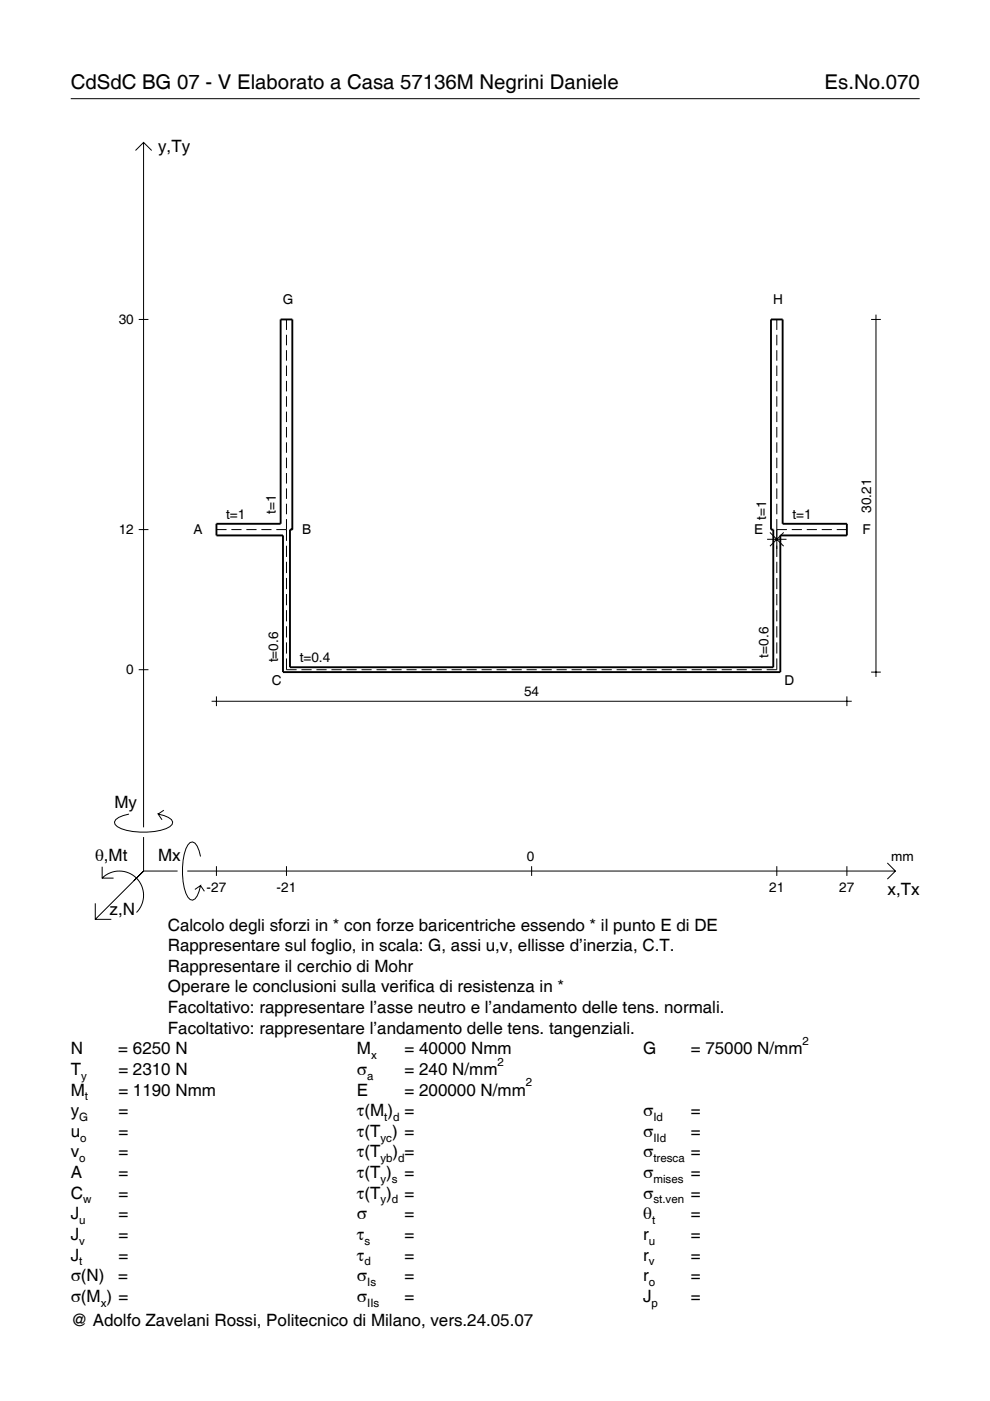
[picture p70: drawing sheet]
<svg xmlns="http://www.w3.org/2000/svg" width="210mm" height="297mm" viewBox="0 0 210 297" stroke-linecap="round" stroke-linejoin="round" font-family="sans-serif">
<defs><g id="words">
<g font-size="4.3">
<text x="15" y="18.9">CdSdC BG 07 - V Elaborato a Casa 57136M Negrini Daniele</text>
<text x="174.8" y="18.9">Es.No.070</text>
</g>
<g font-size="3.6">
<text x="33.5" y="32.3">y,Ty</text>
<text x="24.3" y="171.3">My</text>
<text x="20.1" y="182.6">θ,Mt</text>
<text x="33.5" y="182.6">Mx</text>
<text x="188.2" y="189.8">x,Tx</text>
<text x="23.2" y="193.9">z,N</text>
<text x="35.6" y="197.3">Calcolo degli sforzi in * con forze baricentriche essendo * il punto E di DE</text>
<text x="35.6" y="201.7">Rappresentare sul foglio, in scala: G, assi u,v, ellisse d’inerzia, C.T.</text>
<text x="35.6" y="206">Rappresentare il cerchio di Mohr</text>
<text x="35.6" y="210.4">Operare le conclusioni sulla verifica di resistenza in *</text>
<text x="35.6" y="214.8">Facoltativo: rappresentare l’asse neutro e l’andamento delle tens. normali.</text>
<text x="35.6" y="219.2">Facoltativo: rappresentare l’andamento delle tens. tangenziali.</text>
<text x="15" y="223.5">N</text>
<text x="15" y="227.9">T</text>
<text x="25.1" y="223.5">= 6250 N</text>
<text x="25.1" y="227.9">= 2310 N</text>
<text x="75.7" y="227.9">σ</text>
<text x="75.7" y="223.5">M</text>
<text x="85.8" y="223.5">= 40000 Nmm</text>
<text x="85.8" y="227.9">= 240 N/mm</text>
<text x="136.4" y="223.5">G</text>
<text x="146.5" y="223.5">= 75000 N/mm</text>
<text x="15" y="232.3">M</text>
<text x="25.1" y="232.3">= 1190 Nmm</text>
<text x="75.7" y="232.3">E</text>
<text x="85.8" y="232.3">= 200000 N/mm</text>
<text x="15" y="236.7">y</text>
<text x="25.1" y="236.7">=</text>
<text x="75.7" y="236.7">τ(M ) =</text>
<text x="136.4" y="236.7">σ</text>
<text x="146.5" y="236.7">=</text>
<text x="15" y="241">u</text>
<text x="15" y="245.4">v</text>
<text x="25.1" y="241">=</text>
<text x="25.1" y="245.4">=</text>
<text x="75.7" y="241">τ(T ) =</text>
<text x="75.7" y="245.4">τ(T</text>
<text x="83.3" y="245.4">) =</text>
<text x="136.4" y="241">σ</text>
<text x="136.4" y="245.4">σ</text>
<text x="146.5" y="241">=</text>
<text x="146.5" y="245.4">=</text>
<text x="15" y="249.8">A</text>
<text x="25.1" y="249.8">=</text>
<text x="75.7" y="249.8">τ(T )</text>
<text x="85.8" y="249.8">=</text>
<text x="136.4" y="249.8">σ</text>
<text x="146.5" y="249.8">=</text>
<text x="15" y="254.2">C</text>
<text x="25.1" y="254.2">=</text>
<text x="75.7" y="254.2">τ(T )</text>
<text x="85.8" y="254.2">=</text>
<text x="136.4" y="254.2">σ</text>
<text x="146.5" y="254.2">=</text>
<text x="15" y="258.5">J</text>
<text x="15" y="262.9">J</text>
<text x="25.1" y="258.5">=</text>
<text x="25.1" y="262.9">=</text>
<text x="75.7" y="258.5">σ</text>
<text x="75.7" y="262.9">τ</text>
<text x="85.8" y="258.5">=</text>
<text x="85.8" y="262.9">=</text>
<text x="136.4" y="258.5">θ</text>
<text x="136.4" y="262.9">r</text>
<text x="146.5" y="258.5">=</text>
<text x="146.5" y="262.9">=</text>
<text x="15" y="267.3">J</text>
<text x="25.1" y="267.3">=</text>
<text x="75.7" y="267.3">τ</text>
<text x="85.8" y="267.3">=</text>
<text x="136.4" y="267.3">r</text>
<text x="146.5" y="267.3">=</text>
<text x="15" y="271.7">σ(N)</text>
<text x="25.1" y="271.7">=</text>
<text x="75.7" y="271.7">σ</text>
<text x="85.8" y="271.7">=</text>
<text x="136.4" y="271.7">r</text>
<text x="146.5" y="271.7">=</text>
<text x="15" y="281.2">@ Adolfo Zavelani Rossi, Politecnico di Milano, vers.24.05.07</text>
<text x="15" y="276">σ(M ) =</text>
<text x="75.7" y="276">σ</text>
<text x="85.8" y="276">=</text>
<text x="136.4" y="276">J</text>
<text x="146.5" y="276">=</text>
</g>
<g font-size="2.9">
<text x="60" y="64.6">G</text>
<text x="163.9" y="64.6">H</text>
<text x="25.2" y="68.7">30</text>
<text x="25.2" y="113.3">12</text>
<text x="41.1" y="113.2">A</text>
<text x="47.9" y="110">t=1</text>
<text x="58.5" y="109" transform="rotate(-90 58.5 109)">t=1</text>
<text x="64.1" y="113.2">B</text>
<text x="159.9" y="113.2">E</text>
<text x="162.4" y="110.2" transform="rotate(-90 162.4 110.2)">t=1</text>
<text x="168" y="110">t=1</text>
<text x="182.9" y="113.2">F</text>
<text x="184.7" y="108.7" transform="rotate(-90 184.7 108.7)">30.21</text>
<text x="26.8" y="143">0</text>
<text x="59" y="140.4" transform="rotate(-90 59 140.4)">t=0.6</text>
<text x="63.5" y="140.4">t=0.4</text>
<text x="162.9" y="139.4" transform="rotate(-90 162.9 139.4)">t=0.6</text>
<text x="57.6" y="145.3">C</text>
<text x="111.1" y="147.7">54</text>
<text x="166.3" y="145.3">D</text>
<text x="111.7" y="182.6">0</text>
<text x="189" y="182.6">mm</text>
<text x="43.8" y="189.1">-27</text>
<text x="58.7" y="189.1">-21</text>
<text x="163.1" y="189.1">21</text>
<text x="178" y="189.1">27</text>
</g>
<g font-size="2.4">
<text x="170.2" y="221.5">2</text>
<text x="78.7" y="224.5">x</text>
<text x="105.5" y="225.9">2</text>
<text x="17.2" y="228.9">y</text>
<text x="18" y="233.3">t</text>
<text x="77.9" y="228.9">a</text>
<text x="111.5" y="230.3">2</text>
<text x="16.8" y="237.7">G</text>
<text x="81.5" y="237.7">t d</text>
<text x="138.5" y="237.7">Id</text>
<text x="17" y="242">o</text>
<text x="80.7" y="242">yc</text>
<text x="138.5" y="242">IId</text>
<text x="16.8" y="246.4">o</text>
<text x="80.7" y="246.4">yb d</text>
<text x="80.7" y="250.8">y s</text>
<text x="138.5" y="246.4">tresca</text>
<text x="138.5" y="250.8">mises</text>
<text x="17.6" y="255.2">w</text>
<text x="80.7" y="255.2">y d</text>
<text x="138.5" y="255.2">st.ven</text>
<text x="16.8" y="259.5">u</text>
<text x="16.8" y="263.9">v</text>
<text x="77.3" y="263.9">s</text>
<text x="137.6" y="263.9">u</text>
<text x="138.2" y="259.5">t</text>
<text x="16.8" y="268.3">t</text>
<text x="77.3" y="268.3">d</text>
<text x="137.6" y="268.3">v</text>
<text x="77.9" y="272.7">Is</text>
<text x="137.6" y="272.7">o</text>
<text x="21.4" y="277">x</text>
<text x="77.9" y="277">IIs</text>
<text x="138.2" y="277">p</text>
</g>
</g></defs>
<g fill="none" stroke="#000" stroke-width=".21">
<path d="M15 20.9h180M28.7 31.9l1.7-1.7 1.8 1.7M30.4 30.2v145.2M29.4 67.7h2.1M60.7 67.7v2.3M60.7 71v2.2M60.7 74.2v2.3M60.7 77.5v2.2M164.7 67.7v2.3M164.7 71v2.2M164.7 74.2v2.3M164.7 77.5v2.2"/>
<path d="M184.7 67.7h2.1M185.7 66.7v76.8M60.7 80.8v2.2M60.7 84v2.2M60.7 87.3v2.2M60.7 90.5v2.3M60.7 93.8v2.2M60.7 97v2.3M164.7 80.8v2.2M164.7 84v2.2M164.7 87.3v2.2M164.7 90.5v2.3"/>
<path d="M164.7 93.8v2.2M164.7 97v2.3M29.4 112.3h2.1M45.9 112.3h2.1M49.1 112.3h2.1M52.2 112.3h2.2M55.4 112.3h2.2M58.6 112.3h2.1M60.7 100.3v2.2M60.7 103.6v2.2M60.7 106.8v2.2M60.7 110.1v4.6"/>
<path d="M60.7 115.7v2.4M60.7 119.1v2.4M162.6 114.3h4.2M163.2 112.9l3 2.9M164.7 112.3h2.1M164.7 100.3v2.2M164.7 103.6v2.2M164.7 106.8v2.2M164.7 110.1v8M164.7 119.1v2.4M166.2 112.9l-3 2.9M167.9 112.3h2.1"/>
<path d="M171.1 112.3h2.1M174.2 112.3h2.2M177.4 112.3h2.2M60.7 139.6v2.4h2.2M60.7 122.5v2.4M60.7 125.9v2.4M60.7 129.4v2.3M60.7 132.8v2.4M60.7 136.2v2.4M164.7 139.6v2.4h-2.2M164.7 122.5v2.4M164.7 125.9v2.4"/>
<path d="M164.7 129.4v2.3M164.7 132.8v2.4M164.7 136.2v2.4M29.4 142h2.1M44.9 148.7h135.7M45.9 147.7v2M63.9 142h2.2M67.1 142h2.1M70.3 142h2.1M73.5 142h2.1M76.6 142h2.2M79.8 142h2.2"/>
<path d="M83 142h2.2M86.2 142h2.1M89.4 142h2.1M92.6 142h2.1M95.7 142h2.2M98.9 142h2.2M102.1 142h2.1M105.3 142h2.1M108.5 142h2.1M111.6 142h2.2M114.8 142h2.2M118 142h2.2"/>
<path d="M121.2 142h2.1M124.4 142h2.1M127.5 142h2.2M130.7 142h2.2M133.9 142h2.2M137.1 142h2.1M140.3 142h2.1M143.5 142h2.1M146.6 142h2.2M149.8 142h2.2M153 142h2.2M156.2 142h2.1"/>
<path d="M159.4 142h2.1M179.6 147.7v2M184.7 142.5h2.1M27.3 172.6a3.6 3.6 0 0 0-3 1.7l.1 .5a5.7 5.7 0 0 0 3.8 1.5 13.3 13.3 0 0 0 7.8-1l.5-.5 .1-.5a3.6 3.6 0 0 0-3.1-1.7l.8 1.2M30.4 177.5v7.2M34.7 171.8l-1.2 .8M20.2 191.5v3.4h3.4M21.7 186.2a5.1 5.1 0 0 1 7.2 0 5.1 5.1 0 0 1 0 7.3M21.7 183.8v2.4h2.4M30.4 184.7l-10.2 10.2M30.4 184.7l-2 2M30.4 184.7h7.2"/>
<path d="M39.7 184.7h150.1M42.5 181.6a3.6 3.6 0 0 0-1.7-3.1l-.5 .1a5.7 5.7 0 0 0-1.5 3.8 13.3 13.3 0 0 0 1 7.8l.5 .5 .5 .2a3.6 3.6 0 0 0 1.7-3.1l-1.2 .8M42.5 187.8l.8 1.2M45.9 183.7v2M60.7 183.7v2M112.7 183.7v2M164.7 183.7v2M179.6 183.7v2M188.1 183l1.7 1.7-1.7 1.7"/>
</g>
<path d="M59.5 67.7h2.5v44.6h-.5v29.2h102.5v-29.2h-.5v-44.6h2.4v43.4h13.7v2.4h-14.2v29h-105.4v-29h-14.1v-2.4h13.6z" fill="none" stroke="#000" stroke-width=".4"/>
<use href="#words"/>
</svg>
